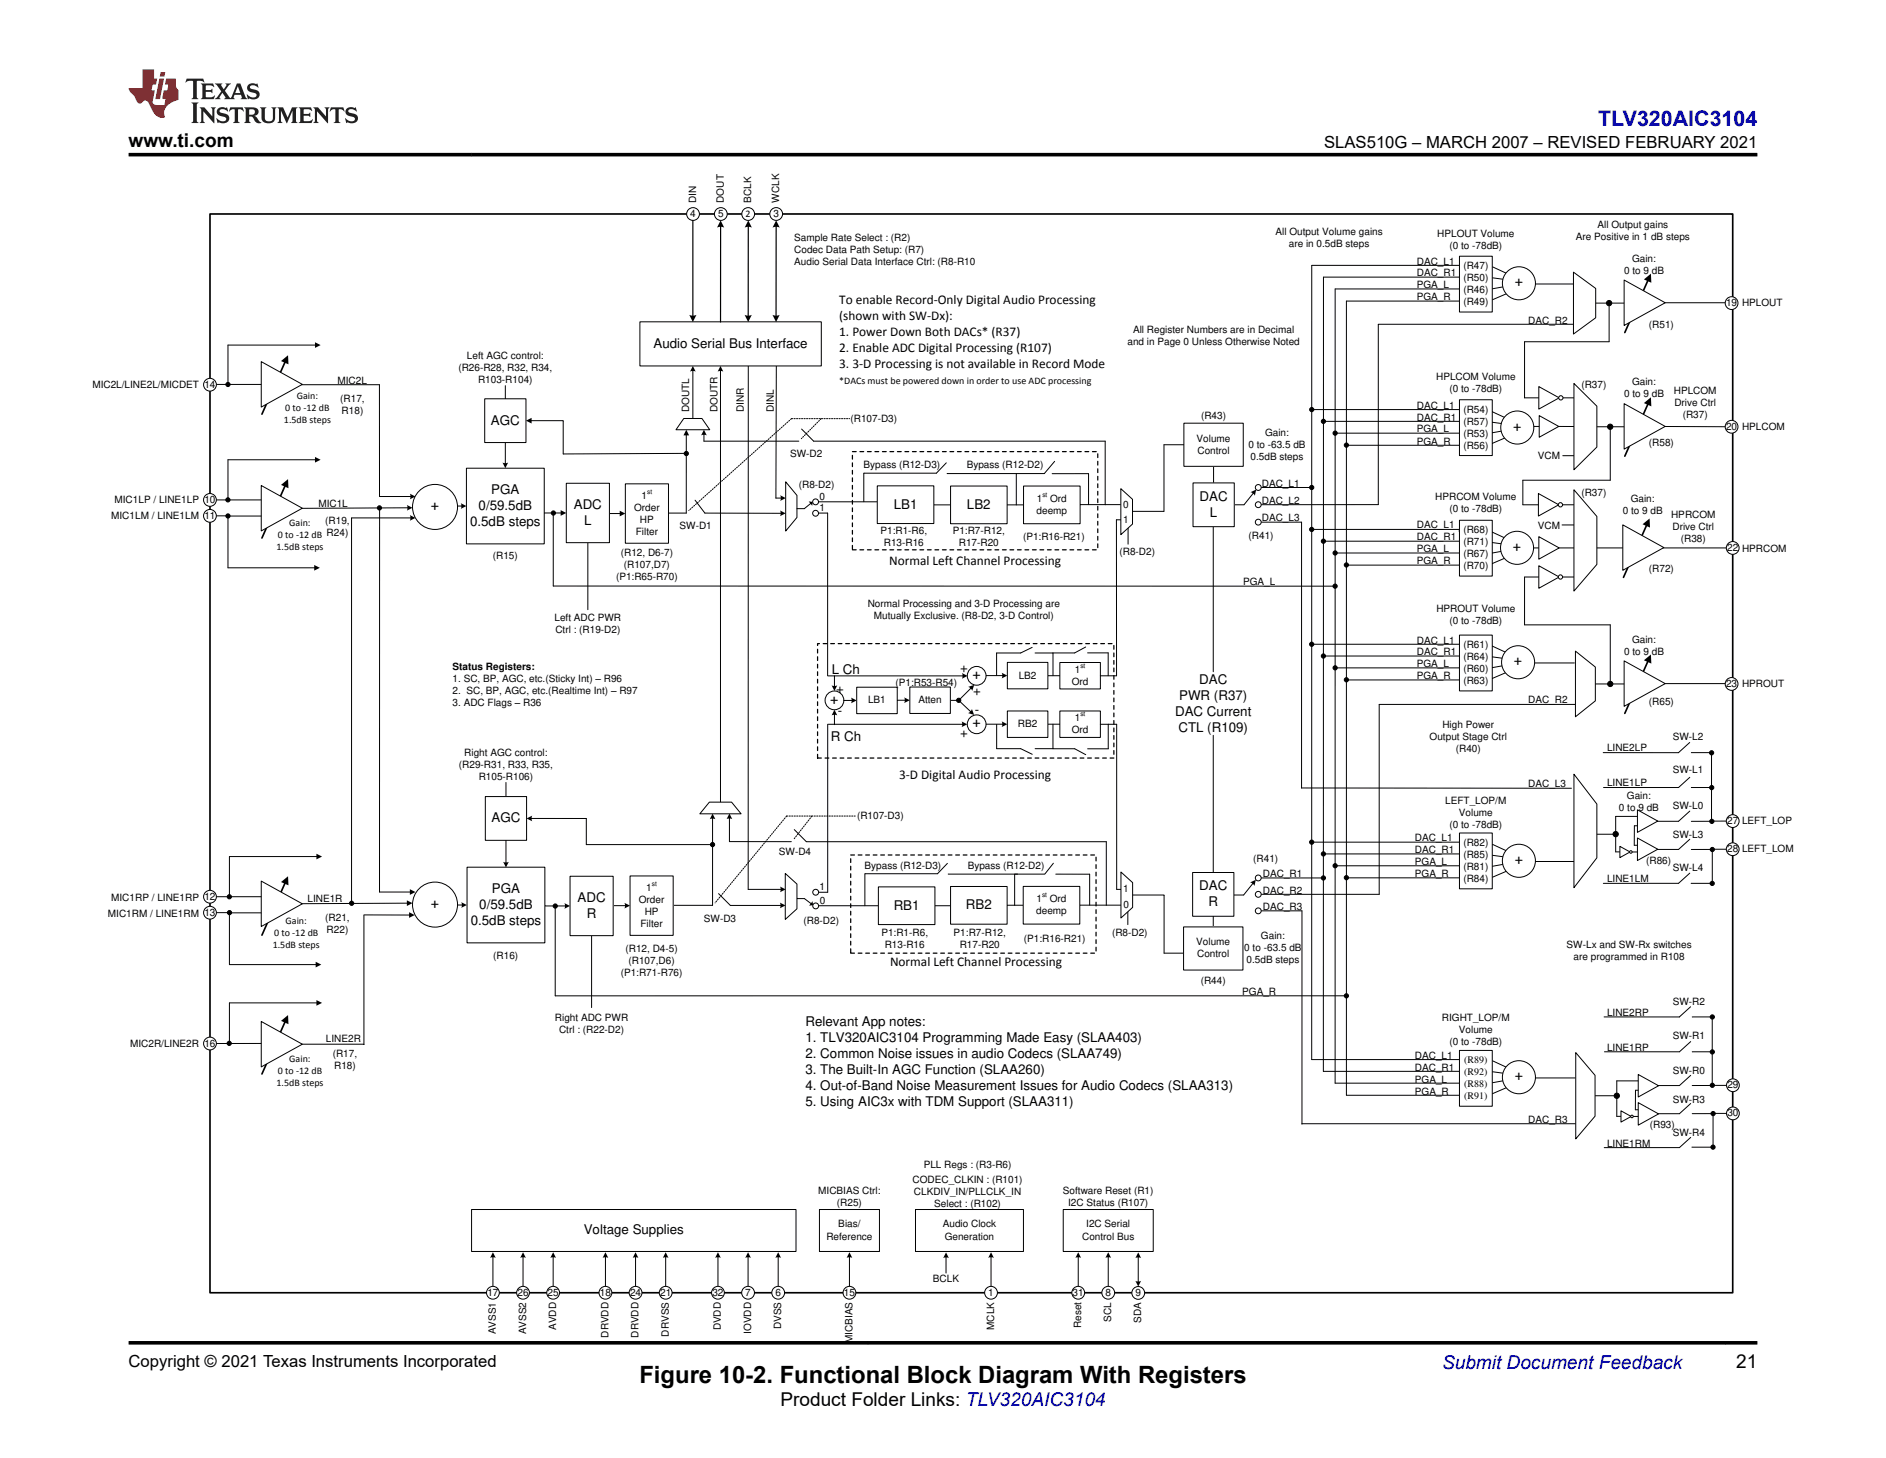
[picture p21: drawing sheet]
<svg xmlns="http://www.w3.org/2000/svg" width="279mm" height="216mm" viewBox="0 0 279 216" stroke-linecap="round" stroke-linejoin="round" font-family="sans-serif">
<defs><g id="words">
<text font-size="3.5" x="94.7" y="204.8">Figure 10-2. Functional Block Diagram With Registers</text>
<text font-size="3.2" fill="#00f" x="236.8" y="18.7">TLV320AIC3104</text>
<g font-size="2.8">
<text x="19" y="21.8">www.ti.com</text>
<text x="257.2" y="202.6">21</text>
<text x="115.6" y="208.2">Product Folder Links: TLV320AIC3104</text>
</g>
<text font-size="2.8" fill="#00f" x="213.6" y="202.7">Submit Document Feedback</text>
<g font-size="2.5">
<text x="196.2" y="21.9">SLAS510G – MARCH 2007 – REVISED FEBRUARY 2021</text>
<text x="224.4" y="42.6">+</text>
<text x="224.2" y="63.9">+</text>
<text x="63.8" y="75.7">+</text>
<text x="224.1" y="81.7">+</text>
<text x="144.1" y="100.7">+</text>
<text x="224.3" y="98.7">+</text>
<text x="123" y="104.3">+</text>
<text x="144.1" y="107.9">+</text>
<text x="224.4" y="128.1">+</text>
<text x="63.8" y="134.6">+</text>
<text x="224.4" y="160.1">+</text>
<text x="19" y="202.4">Copyright © 2021 Texas Instruments Incorporated</text>
</g>
<g font-size="2">
<text x="124.3" y="45">To enable Record-Only Digital Audio Processing</text>
<text x="124.3" y="47.4">(shown with SW-Dx):</text>
<text x="96.8" y="51.5">Audio Serial Bus Interface</text>
<text x="124.3" y="49.8">1. Power Down Both DACs* (R37)</text>
<text x="124.3" y="52.1">2. Enable ADC Digital Processing (R107)</text>
<text x="124.3" y="54.5">3. 3-D Processing is not available in Record Mode</text>
<text x="72.7" y="62.9">AGC</text>
<text x="69.6" y="77.9">0.5dB steps</text>
<text x="70.9" y="75.5">0/59.5dB</text>
<text x="72.8" y="73.2">PGA</text>
<text x="85" y="75.4">ADC</text>
<text x="86.5" y="77.7">L</text>
<text x="132.4" y="75.3">LB1</text>
<text x="143.3" y="75.4">LB2</text>
<text x="177.7" y="74.2">DAC</text>
<text x="179.2" y="76.5">L</text>
<text x="131.7" y="83.7">Normal Left Channel Processing</text>
<text x="123.2" y="99.8">L Ch</text>
<text x="142.2" y="99.6">+</text>
<text x="177.6" y="101.2">DAC</text>
<text x="123.9" y="102.6">+</text>
<text x="124.1" y="105.9">-</text>
<text x="144.2" y="102.8">+</text>
<text x="144.4" y="105.8">-</text>
<text x="174.1" y="106">DAC Current</text>
<text x="174.7" y="103.6">PWR (R37)</text>
<text x="123.1" y="109.7">R Ch</text>
<text x="142.2" y="109.1">+</text>
<text x="174.6" y="108.3">CTL (R109)</text>
<text x="133.2" y="115.3">3-D Digital Audio Processing</text>
<text x="72.8" y="121.8">AGC</text>
<text x="177.6" y="131.8">DAC</text>
<text x="69.7" y="137">0.5dB steps</text>
<text x="71" y="134.6">0/59.5dB</text>
<text x="72.9" y="132.2">PGA</text>
<text x="85.6" y="133.6">ADC</text>
<text x="86.9" y="135.9">R</text>
<text x="132.4" y="134.7">RB1</text>
<text x="143.1" y="134.7">RB2</text>
<text x="179" y="134.2">R</text>
<text x="131.8" y="143">Normal Left Channel Processing</text>
<text x="119.3" y="152">Relevant App notes:</text>
<text x="119.3" y="154.3">1. TLV320AIC3104 Programming Made Easy (SLAA403)</text>
<text x="119.3" y="156.7">2. Common Noise issues in audio Codecs (SLAA749)</text>
<text x="119.3" y="159.1">3. The Built-In AGC Function (SLAA260)</text>
<text x="119.3" y="161.5">4. Out-of-Band Noise Measurement Issues for Audio Codecs (SLAA313)</text>
<text x="119.3" y="163.8">5. Using AIC3x with TDM Support (SLAA311)</text>
<text x="86.5" y="182.8">Voltage Supplies</text>
</g>
<g font-size="1.5">
<text x="102.3" y="32.1">4</text>
<text x="103.1" y="30" transform="rotate(-90 103.1 30)">DIN</text>
<text x="106.4" y="32.1">5</text>
<text x="107.2" y="30" transform="rotate(-90 107.2 30)">DOUT</text>
<text x="110.5" y="32.1">2</text>
<text x="111.3" y="30" transform="rotate(-90 111.3 30)">BCLK</text>
<text x="114.6" y="32.1">3</text>
<text x="115.4" y="30" transform="rotate(-90 115.4 30)">WCLK</text>
<text x="117.7" y="35.6">Sample Rate Select : (R2)</text>
<text x="189" y="34.9">All Output Volume gains</text>
<text x="212.9" y="35.1">HPLOUT Volume</text>
<text x="233.5" y="35.5">Are Positive in 1 dB steps</text>
<text x="236.7" y="33.7">All Output gains</text>
<text x="117.7" y="37.4">Codec Data Path Setup: (R7)</text>
<text x="117.7" y="39.2">Audio Serial Data Interface Ctrl: (R8-R10</text>
<text x="190.9" y="36.6">are in 0.5dB steps</text>
<text x="209.9" y="40.9">DAC_R1</text>
<text x="209.9" y="39.2">DAC_L1</text>
<text x="214.7" y="36.9">(0 to -78dB)</text>
<text x="216.8" y="39.8">(R47)</text>
<text x="216.8" y="41.6">(R50)</text>
<text x="240.6" y="40.5">0 to 9 dB</text>
<text x="241.8" y="38.7">Gain:</text>
<text x="209.9" y="44.5">PGA_R</text>
<text x="209.9" y="42.7">PGA_L</text>
<text x="216.8" y="43.4">(R46)</text>
<text x="216.8" y="45.2">(R49)</text>
<text x="226.4" y="47.9">DAC_R2</text>
<text x="255.7" y="45.3">19 HPLOUT</text>
<text x="69.2" y="53.1">Left AGC control:</text>
<text x="167" y="51.1">and in Page 0 Unless Otherwise Noted</text>
<text x="167.9" y="49.3">All Register Numbers are in Decimal</text>
<text x="244.3" y="48.5">(R51)</text>
<text x="13.7" y="57.4">MIC2L/LINE2L/MICDET 14</text>
<text x="44" y="59.1">Gain:</text>
<text x="50" y="56.8">MIC2L</text>
<text x="50.4" y="59.5">(R17,</text>
<text x="67.9" y="54.9">(R26-R28, R32, R34,</text>
<text x="70.8" y="56.7">R103-R104)</text>
<text x="124.3" y="56.9">*DACs must be powered down in order to use ADC processing</text>
<text x="212.8" y="56.2">HPLCOM Volume</text>
<text x="214.7" y="58">(0 to -78dB)</text>
<text x="234.3" y="57.4">(R37)</text>
<text x="240.6" y="58.8">0 to 9 dB</text>
<text x="241.8" y="57.1">Gain:</text>
<text x="248" y="58.4">HPLCOM</text>
<text x="42.1" y="62.7">1.5dB steps</text>
<text x="42.3" y="60.9">0 to -12 dB</text>
<text x="50.6" y="61.3">R18)</text>
<text x="102.1" y="61.1" transform="rotate(-90 102.1 61.1)">DOUTL</text>
<text x="106.3" y="61.1" transform="rotate(-90 106.3 61.1)">DOUTR</text>
<text x="110.2" y="61.1" transform="rotate(-90 110.2 61.1)">DINR</text>
<text x="114.6" y="61.1" transform="rotate(-90 114.6 61.1)">DINL</text>
<text x="126" y="62.4">(R107-D3)</text>
<text x="177.3" y="65.4">Volume</text>
<text x="177.9" y="62.1">(R43)</text>
<text x="187.4" y="64.5">Gain:</text>
<text x="209.9" y="65.8">PGA_R</text>
<text x="209.9" y="64">PGA_L</text>
<text x="209.9" y="62.3">DAC_R1</text>
<text x="209.9" y="60.5">DAC_L1</text>
<text x="216.8" y="61.1">(R54)</text>
<text x="216.8" y="62.9">(R57)</text>
<text x="216.8" y="64.7">(R53)</text>
<text x="248" y="60.2">Drive Ctrl</text>
<text x="249.3" y="61.9">(R37)</text>
<text x="255.7" y="63.6">20 HPLCOM</text>
<text x="117.1" y="67.6">SW-D2</text>
<text x="127.9" y="69.4">Bypass (R12-D3)</text>
<text x="143.2" y="69.4">Bypass (R12-D2)</text>
<text x="177.4" y="67.2">Control</text>
<text x="184.9" y="66.3">0 to -63.5 dB</text>
<text x="185.3" y="68.1">0.5dB steps</text>
<text x="216.8" y="66.4">(R56)</text>
<text x="227.8" y="67.9">VCM</text>
<text x="244.3" y="66">(R58)</text>
<text x="16.5" y="76.8">MIC1LM / LINE1LM 11</text>
<text x="17" y="74.5">MIC1LP / LINE1LP 10</text>
<text x="42.9" y="77.9">Gain:</text>
<text x="47.2" y="75.1">MIC1L</text>
<text x="48.2" y="77.6">(R19,</text>
<text x="93.9" y="75.6">Order</text>
<text x="94.8" y="77.4">HP</text>
<text x="95.1" y="73.8">1</text>
<text x="118.3" y="72.2">(R8-D2)</text>
<text x="121.4" y="74">0</text>
<text x="121.4" y="75.6">1</text>
<text x="153.6" y="76.1">deemp</text>
<text x="153.6" y="74.3">1</text>
<text x="155.6" y="74.3">Ord</text>
<text x="166.4" y="75.2">0</text>
<text x="166.4" y="77.4">1</text>
<text x="186.9" y="72.1">DAC_L1</text>
<text x="186.9" y="74.6">DAC_L2</text>
<text x="186.9" y="77.2">DAC_L3</text>
<text x="212.6" y="74">HPRCOM Volume</text>
<text x="214.7" y="75.8">(0 to -78dB)</text>
<text x="234.3" y="73.5">(R37)</text>
<text x="240.4" y="76.1">0 to 9 dB</text>
<text x="241.6" y="74.3">Gain:</text>
<text x="247.6" y="76.7">HPRCOM</text>
<text x="41" y="81.4">1.5dB steps</text>
<text x="41.2" y="79.6">0 to -12 dB R24)</text>
<text x="73" y="82.8">(R15)</text>
<text x="92" y="82.3">(R12, D6-7)</text>
<text x="94.2" y="79.2">Filter</text>
<text x="100.7" y="78.3">SW-D1</text>
<text x="130.4" y="79">P1:R1-R6,</text>
<text x="130.9" y="80.8">R13-R16</text>
<text x="141.1" y="79">P1:R7-R12,</text>
<text x="142" y="80.8">R17-R20</text>
<text x="151.6" y="79.9">(P1:R16-R21)</text>
<text x="165.9" y="82.2">(R8-D2)</text>
<text x="185" y="79.8">(R41)</text>
<text x="209.9" y="83.5">PGA_R</text>
<text x="209.9" y="81.8">PGA_L</text>
<text x="209.9" y="80">DAC_R1</text>
<text x="209.9" y="78.3">DAC_L1</text>
<text x="216.8" y="79">(R68)</text>
<text x="216.8" y="80.7">(R71)</text>
<text x="216.8" y="82.5">(R67)</text>
<text x="227.8" y="78.3">VCM</text>
<text x="247.8" y="78.5">Drive Ctrl</text>
<text x="249" y="80.3">(R38)</text>
<text x="255.9" y="81.6">22 HPRCOM</text>
<text x="91.3" y="85.9">(P1:R65-R70)</text>
<text x="92.4" y="84.1">(R107,D7)</text>
<text x="128.5" y="89.9">Normal Processing and 3-D Processing are</text>
<text x="184.2" y="86.7">PGA_L</text>
<text x="216.8" y="84.3">(R70)</text>
<text x="244.3" y="84.6">(R72)</text>
<text x="82.1" y="91.9">Left ADC PWR</text>
<text x="82.3" y="93.7">Ctrl : (R19-D2)</text>
<text x="129.4" y="91.6">Mutually Exclusive. (R8-D2, 3-D Control)</text>
<text x="209.9" y="95.3">DAC_L1</text>
<text x="212.8" y="90.7">HPROUT Volume</text>
<text x="214.7" y="92.5">(0 to -78dB)</text>
<text x="216.8" y="96">(R61)</text>
<text x="241.8" y="95.1">Gain:</text>
<text x="67.1" y="99.2">Status Registers:</text>
<text x="67.1" y="101">1. SC, BP, AGC, etc.(Sticky Int) ± R96</text>
<text x="132.7" y="101.5">(P1:R53-R54)</text>
<text x="150.9" y="100.5">LB2</text>
<text x="158.8" y="101.4">Ord</text>
<text x="159.2" y="99.6">1</text>
<text x="209.9" y="100.6">PGA_R</text>
<text x="209.9" y="98.8">PGA_L</text>
<text x="209.9" y="97">DAC_R1</text>
<text x="216.8" y="97.7">(R64)</text>
<text x="216.8" y="99.5">(R60)</text>
<text x="216.8" y="101.3">(R63)</text>
<text x="240.6" y="96.9">0 to 9 dB</text>
<text x="255.7" y="101.7">23 HPROUT</text>
<text x="67.1" y="104.5">3. ADC Flags ± R36</text>
<text x="67.1" y="102.8">2. SC, BP, AGC, etc.(Realtime Int) ± R97</text>
<text x="128.6" y="104.2">LB1</text>
<text x="136.1" y="104.1">Atten</text>
<text x="150.8" y="107.7">RB2</text>
<text x="159.2" y="106.8">1</text>
<text x="213.7" y="107.9">High Power</text>
<text x="226.4" y="104.1">DAC_R2</text>
<text x="244.3" y="104.4">(R65)</text>
<text x="68" y="113.7">(R29-R31, R33, R35,</text>
<text x="68.8" y="111.9">Right AGC control:</text>
<text x="158.8" y="108.6">Ord</text>
<text x="211.8" y="109.6">Output Stage Ctrl</text>
<text x="215.7" y="111.4">(R40)</text>
<text x="238.1" y="111.2">LINE2LP</text>
<text x="247.8" y="109.5">SW-L2</text>
<text x="70.9" y="115.4">R105-R106)</text>
<text x="214.1" y="119">LEFT_LOP/M</text>
<text x="226.4" y="116.6">DAC_L3</text>
<text x="238.1" y="116.3">LINE1LP</text>
<text x="241" y="118.3">Gain:</text>
<text x="247.8" y="114.5">SW-L1</text>
<text x="247.8" y="119.7">SW-L0</text>
<text x="127" y="121.3">(R107-D3)</text>
<text x="209.6" y="124.6">DAC_L1</text>
<text x="214.7" y="122.6">(0 to -78dB)</text>
<text x="216.1" y="120.8">Volume</text>
<text x="216.8" y="125.3">(R82)</text>
<text x="239.8" y="120.1">0 to 9 dB</text>
<text x="247.8" y="124.1">SW-L3</text>
<text x="255.9" y="122">27 LEFT_LOP</text>
<text x="95.7" y="131.9">1</text>
<text x="115.4" y="126.7">SW-D4</text>
<text x="121.4" y="131.8">1</text>
<text x="128.1" y="128.7">Bypass (R12-D3)</text>
<text x="143.4" y="128.7">Bypass (R12-D2)</text>
<text x="185.7" y="127.7">(R41)</text>
<text x="187.1" y="129.9">DAC_R1</text>
<text x="209.6" y="129.9">PGA_R</text>
<text x="209.6" y="128.1">PGA_L</text>
<text x="209.6" y="126.3">DAC_R1</text>
<text x="216.8" y="127">(R85)</text>
<text x="216.8" y="128.8">(R81)</text>
<text x="216.8" y="130.6">(R84)</text>
<text x="238.1" y="130.6">LINE1LM</text>
<text x="243.9" y="127.9">(R86)</text>
<text x="247.8" y="129">SW-L4</text>
<text x="255.9" y="126.2">28 LEFT_LOM</text>
<text x="16" y="135.8">MIC1RM / LINE1RM 13</text>
<text x="16.5" y="133.4">MIC1RP / LINE1RP 12</text>
<text x="42.3" y="136.8">Gain:</text>
<text x="45.6" y="133.6">LINE1R</text>
<text x="48.2" y="136.3">(R21,</text>
<text x="94.6" y="133.7">Order</text>
<text x="94.9" y="137.2">Filter</text>
<text x="95.5" y="135.4">HP</text>
<text x="104.3" y="136.5">SW-D3</text>
<text x="119" y="136.8">(R8-D2)</text>
<text x="121.4" y="133.8">0</text>
<text x="153.5" y="135.4">deemp</text>
<text x="153.5" y="133.6">1</text>
<text x="155.5" y="133.6">Ord</text>
<text x="166.4" y="132.1">1</text>
<text x="166.5" y="134.4">0</text>
<text x="187.1" y="132.3">DAC_R2</text>
<text x="187.1" y="134.8">DAC_R3</text>
<text x="40.4" y="140.3">1.5dB steps</text>
<text x="40.6" y="138.5">0 to -12 dB</text>
<text x="48.4" y="138.1">R22)</text>
<text x="73.1" y="142.1">(R16)</text>
<text x="92.7" y="140.9">(R12, D4-5)</text>
<text x="93.1" y="142.7">(R107,D6)</text>
<text x="130.6" y="138.6">P1:R1-R6,</text>
<text x="131.1" y="140.4">R13-R16</text>
<text x="141.3" y="138.6">P1:R7-R12,</text>
<text x="142.2" y="140.4">R17-R20</text>
<text x="151.7" y="139.5">(P1:R16-R21)</text>
<text x="164.7" y="138.5">(R8-D2)</text>
<text x="177.2" y="140">Volume</text>
<text x="177.3" y="141.8">Control</text>
<text x="184.3" y="140.9">0 to -63.5 dB</text>
<text x="184.7" y="142.7">0.5dB steps</text>
<text x="186.8" y="139.1">Gain:</text>
<text x="232.1" y="140.4">SW-Lx and SW-Rx switches</text>
<text x="233.1" y="142.2">are programmed in R108</text>
<text x="92" y="144.5">(P1:R71-R76)</text>
<text x="177.9" y="145.7">(R44)</text>
<text x="184" y="147.3">PGA_R</text>
<text x="247.8" y="148.8">SW-R2</text>
<text x="19.3" y="155">MIC2R/LINE2R 16</text>
<text x="48.3" y="154.4">LINE2R</text>
<text x="82.2" y="151.3">Right ADC PWR</text>
<text x="82.8" y="153">Ctrl : (R22-D2)</text>
<text x="213.6" y="151.2">RIGHT_LOP/M</text>
<text x="214.7" y="154.8">(0 to -78dB)</text>
<text x="216.1" y="153">Volume</text>
<text x="238.1" y="150.5">LINE2RP</text>
<text x="238.1" y="155.6">LINE1RP</text>
<text x="247.8" y="153.8">SW-R1</text>
<text x="41" y="160.9">1.5dB steps</text>
<text x="41.2" y="159.1">0 to -12 dB</text>
<text x="42.9" y="157.3">Gain:</text>
<text x="49.3" y="156.5">(R17,</text>
<text x="49.5" y="158.3">R18)</text>
<text x="209.6" y="160.3">PGA_L</text>
<text x="209.6" y="158.6">DAC_R1</text>
<text x="209.6" y="156.8">DAC_L1</text>
<text x="216.9" y="157.5">(R89)</text>
<text x="216.9" y="159.2">(R92)</text>
<text x="216.9" y="161">(R88)</text>
<text x="247.8" y="159">SW-R0</text>
<text x="255.9" y="161.1">29</text>
<text x="209.6" y="162.1">PGA_R</text>
<text x="216.9" y="162.8">(R91)</text>
<text x="226.4" y="166.3">DAC_R3</text>
<text x="244.4" y="167">(R93)</text>
<text x="247.8" y="163.4">SW-R3</text>
<text x="255.9" y="165.3">30</text>
<text x="136.8" y="173">PLL Regs : (R3-R6)</text>
<text x="238.1" y="169.8">LINE1RM</text>
<text x="247.8" y="168.3">SW-R4</text>
<text x="121.2" y="176.8">MICBIAS Ctrl:</text>
<text x="124" y="178.6">(R25)</text>
<text x="135.2" y="175.2">CODEC_CLKIN : (R101)</text>
<text x="135.4" y="177">CLKDIV_IN/PLLCLK_IN</text>
<text x="138.4" y="178.8">Select : (R102)</text>
<text x="157.5" y="176.7">Software Reset (R1)</text>
<text x="158.3" y="178.5">I2C Status (R107)</text>
<text x="122.4" y="183.5">Reference</text>
<text x="124.2" y="181.8">Bias/</text>
<text x="139.7" y="181.8">Audio Clock</text>
<text x="140" y="183.5">Generation</text>
<text x="160.3" y="183.5">Control Bus</text>
<text x="160.9" y="181.8">I2C Serial</text>
<text x="72.2" y="191.9">17</text>
<text x="76.7" y="191.9">26</text>
<text x="81.1" y="191.9">25</text>
<text x="88.9" y="191.9">18</text>
<text x="93.3" y="191.9">24</text>
<text x="97.8" y="191.9">21</text>
<text x="105.5" y="191.9">32</text>
<text x="110.4" y="191.9">7</text>
<text x="114.9" y="191.9">6</text>
<text x="125" y="191.9">15</text>
<text x="138.2" y="189.9">BCLK</text>
<text x="146.4" y="191.9">1</text>
<text x="158.9" y="191.9">31</text>
<text x="163.8" y="191.9">8</text>
<text x="168.2" y="191.9">9</text>
<text x="73.5" y="197.6" transform="rotate(-90 73.5 197.6)">AVSS1</text>
<text x="77.9" y="197.6" transform="rotate(-90 77.9 197.6)">AVSS2</text>
<text x="82.4" y="196.9" transform="rotate(-90 82.4 196.9)">AVDD</text>
<text x="99.1" y="197.9" transform="rotate(-90 99.1 197.9)">DRVSS</text>
<text x="106.8" y="197" transform="rotate(-90 106.8 197)">DVDD</text>
<text x="111.3" y="197.5" transform="rotate(-90 111.3 197.5)">IOVDD</text>
<text x="115.7" y="196.9" transform="rotate(-90 115.7 196.9)">DVSS</text>
<text x="147.3" y="196.9" transform="rotate(-90 147.3 196.9)">MCLK</text>
<text x="160.2" y="196.7" transform="rotate(-90 160.2 196.7)">Reset</text>
<text x="164.6" y="195.7" transform="rotate(-90 164.6 195.7)">SCL</text>
<text x="169.1" y="195.9" transform="rotate(-90 169.1 195.9)">SDA</text>
<text x="90.1" y="198.1" transform="rotate(-90 90.1 198.1)">DRVDD</text>
<text x="94.6" y="198.1" transform="rotate(-90 94.6 198.1)">DRVDD</text>
<text x="126.3" y="198.9" transform="rotate(-90 126.3 198.9)">MICBIAS</text>
</g>
<g font-size="1">
<text x="95.9" y="73.1">st</text>
<text x="154.4" y="73.6">st</text>
<text x="160.1" y="98.9">st</text>
<text x="160.1" y="106.1">st</text>
<text x="96.6" y="131.2">st</text>
<text x="154.4" y="132.9">st</text>
</g>
</g></defs>
<path d="M140.8 134.1h-2.3M40.7 154.5h-9.6" fill="none" stroke="#000" stroke-width=".15"/>
<path d="M31.1 31.7h225.6v159.7h-225.6z" fill="none" stroke="#000" stroke-width=".25"/>
<circle cx="31.1" cy="154.5" r=".95" fill="#fff"/>
<g fill="none" stroke="#000" stroke-width=".15">
<path d="M41.6 56.9a.78 .78 0 0 0-.8-.7 .78 .78 0 0 0-.8 .7h-8.9v.1"/>
<circle cx="31.1" cy="154.5" r=".95"/>
</g>
<circle cx="31.1" cy="57" r=".95" fill="#fff"/>
<circle cx="31.1" cy="57" r=".95" fill="none" stroke="#000" stroke-width=".15"/>
<circle cx="146.8" cy="191.4" r=".95" fill="#fff"/>
<circle cx="146.8" cy="191.4" r=".95" fill="none" stroke="#000" stroke-width=".15"/>
<circle cx="102.7" cy="31.7" r=".95" fill="#fff"/>
<circle cx="102.7" cy="31.7" r=".95" fill="none" stroke="#000" stroke-width=".15"/>
<circle cx="106.8" cy="31.7" r=".95" fill="#fff"/>
<circle cx="106.8" cy="31.7" r=".95" fill="none" stroke="#000" stroke-width=".15"/>
<circle cx="115" cy="31.7" r=".95" fill="#fff"/>
<circle cx="115" cy="31.7" r=".95" fill="none" stroke="#000" stroke-width=".15"/>
<circle cx="110.8" cy="31.7" r=".95" fill="#fff"/>
<circle cx="110.8" cy="31.7" r=".95" fill="none" stroke="#000" stroke-width=".15"/>
<path d="M116.4 71.3l1.7 2.1v3.2l-1.7 2z" fill-rule="evenodd" fill="#fff"/>
<path d="M33.8 74h5.3M33.8 76.4h5.4M116.4 71.3l1.7 2.1v3.2l-1.7 2z" fill="none" stroke="#000" stroke-width=".15"/>
<path d="M126.3 66.9h36.3v14.5h-36.3zM121.1 95.3h43.9v17h-43.9zM126 126.6h36.4v14.5h-36.4z" fill="none" stroke="#000" stroke-width=".19" stroke-dasharray=".6 .6"/>
<circle cx="64.4" cy="75.1" r="3.3" fill="#fff"/>
<circle cx="64.4" cy="75.1" r="3.3" fill="none" stroke="#000" stroke-width=".15"/>
<circle cx="64.4" cy="134" r="3.3" fill="#fff"/>
<circle cx="64.4" cy="134" r="3.3" fill="none" stroke="#000" stroke-width=".15"/>
<path d="M69.9 179.1h48v6.2h-48z" fill-rule="evenodd" fill="#fff"/>
<path d="M69.9 179.1h48v6.2h-48z" fill="none" stroke="#000" stroke-width=".15"/>
<path d="M121.4 179.1h8.9v6.2h-8.9z" fill-rule="evenodd" fill="#fff"/>
<path d="M121.4 179.1h8.9v6.2h-8.9z" fill="none" stroke="#000" stroke-width=".15"/>
<path d="M135.6 179.1h16v6.2h-16z" fill-rule="evenodd" fill="#fff"/>
<path d="M135.6 179.1h16v6.2h-16z" fill="none" stroke="#000" stroke-width=".15"/>
<path d="M157.5 179.1h13.3v6.2h-13.3z" fill-rule="evenodd" fill="#fff"/>
<g fill="none" stroke="#000" stroke-width=".15">
<path d="M44.7 57h11.5v16.5h4.7M115 54.2l-.1 19.6M31.1 76.4h2.7v7.7h12.9M31.2 74h2.6M56.2 75.2v56.9h4.6M60.5 75.2l-15.8 .1M68.5 74.9h-.7v.2M74.9 65.5v3.2M78.6 62.3h4.8v4.9l18.2-.1M82 76.1v10.7h115.8M83.2 76h-2.6M90.3 76h1.6"/>
<path d="M101.7 64.4v11.6h-5.9M103 74.1l1.4 1.9h11.4M104.3 64.3v1h14M114.9 73.8h.9M118.8 63.5l1.7 1.8h43.2v9.4M120.1 74.5l-.9 .8h-1.1M129.9 74.3h-8.6M138.3 74.7l2.5 .1M140.2 68.5l-1.5 1.6h-10.7v4.2M140.3 70.1h10.3M149.2 74.8h2.4M150.6 70.1v4.7"/>
<path d="M155.9 70.1h5.4v4.6M156.2 68.3l-1.5 1.8h-4.1M166 74.7l-6 .1M31.3 135.1l2.7 .1M31.4 132.8h7.9M34 135.2h5.4M34 135.2v7.6h12.9M130.1 134.1h-9.3M157.5 179.1h13.3v6.2h-13.3z"/>
</g>
<g fill="#000">
<path d="M77.9 62.3l.9-.4v.8zM83.1 75.5l.8 .5-.8 .4zM91.8 75.6l.8 .4-.8 .5zM101.7 63.6l.4 .9h-.8zM119.8 74.3h.6l-.1 .6zM46.5 83.7l.9 .4-.9 .4zM60.7 131.7l.9 .4-.9 .4zM46.8 142.4l.8 .4-.8 .5z"/>
<path d="M60.3 74.8l.8 .4-.8 .4 .1-.3z" fill-rule="evenodd"/>
<path d="M60.7 73.1l.9 .4-.9 .4 .1-.2z" fill-rule="evenodd"/>
<path d="M68.3 74.5l.8 .4-.8 .5 .1-.3z" fill-rule="evenodd"/>
<path d="M74.4 68.5l.3 .1 .6-.1-.4 .8z" fill-rule="evenodd"/>
<path d="M104.3 63.6l.4 .9-.6-.1-.2 .1z" fill-rule="evenodd"/>
<path d="M115.6 75.6l.8 .4-.8 .4v-.2z" fill-rule="evenodd"/>
<path d="M115.6 73.3l.8 .5-.8 .4 .1-.3z" fill-rule="evenodd"/>
</g>
<path d="M130.1 131.3h8.4v5.6h-8.4z" fill-rule="evenodd" fill="#fff"/>
<path d="M108.1 124.6h9.1M117.7 122.8l1.8 1.8h44.4v9.5M118.1 133l1.1 .1 1 .7M130.1 131.3h8.4v5.6h-8.4zM140.4 127.8l-1.5 1.6h-10.8v4.7M140.5 129.4h10.2M150.3 129.4h4.5M150.3 129.5v4.6M151.6 134l-2.4 .1M156.1 127.8l-1.3 1.6M156.4 129.4l5 .1v4.5M166.1 134h-6.1" fill="none" stroke="#000" stroke-width=".15"/>
<path d="M120.4 133.5l.1 .5-.6 .1z" fill="#000"/>
<circle cx="120.8" cy="134.1" r=".43" fill="#fff"/>
<circle cx="120.8" cy="134.1" r=".43" fill="none" stroke="#000" stroke-width=".15"/>
<path d="M116.3 129.3l1.8 1.6v3.7l-1.8 1.5z" fill-rule="evenodd" fill="#fff"/>
<path d="M116.3 129.3l1.8 1.6v3.7l-1.8 1.5z" fill="none" stroke="#000" stroke-width=".15"/>
<path d="M151.6 72h8.4v5.6h-8.4z" fill-rule="evenodd" fill="#fff"/>
<path d="M151.6 72h8.4v5.6h-8.4z" fill="none" stroke="#000" stroke-width=".15"/>
<path d="M140.8 72h8.4v5.6h-8.4z" fill-rule="evenodd" fill="#fff"/>
<path d="M140.8 72h8.4v5.6h-8.4z" fill="none" stroke="#000" stroke-width=".15"/>
<path d="M130 71.9h8.3v5.6h-8.3z" fill-rule="evenodd" fill="#fff"/>
<path d="M60.9 76.7h-8.8v57.1M130 71.9h8.3v5.6h-8.3zM53.9 135.5v19.2l-12.2-.1M53.9 135.5h6.8M60.4 133.7l-18.7 .1M67.8 134h.7M78.6 121.2h8.3v3.9h18.7M80.7 134v.2h3.1M92.7 134.1l-1.9 .1M105.6 121.1v13h-5.9M108.1 121.1v3.5" fill="none" stroke="#000" stroke-width=".15"/>
<g fill="#000">
<path d="M60.3 133.3l.8 .4-.8 .5zM60.6 135.1l.8 .4-.8 .4z"/>
<path d="M60.7 76.3l.8 .4-.8 .4 .1-.3z" fill-rule="evenodd"/>
<path d="M68.3 133.6l.9 .4-.9 .4 .1-.2z" fill-rule="evenodd"/>
<path d="M78 121.2l.8-.4v.3v.5z" fill-rule="evenodd"/>
<path d="M83.6 133.7l.8 .5-.8 .4 .1-.3z" fill-rule="evenodd"/>
<path d="M92.5 133.7l.8 .4-.8 .4 .1-.2z" fill-rule="evenodd"/>
<path d="M105.6 120.5l.4 .8-.6-.1-.3 .1z" fill-rule="evenodd"/>
<path d="M108.1 120.5l.4 .8-.6-.1-.3 .1z" fill-rule="evenodd"/>
</g>
<path d="M93.3 129.7h6.4v8.8h-6.4z" fill-rule="evenodd" fill="#fff"/>
<path d="M82.3 134.1v13.4h117.2M93.3 129.7h6.4v8.8h-6.4zM166.9 132.5h5.6v8.6h3.6M167.1 134.8v2.1M179.7 135.7v1.6" fill="none" stroke="#000" stroke-width=".15"/>
<path d="M175.3 137.3h8.8v6.3h-8.8z" fill-rule="evenodd" fill="#fff"/>
<path d="M102.6 54.8v7.2M179.7 77.9v21.6M179.7 108.9v20.5M108.2 134.1h7.5M175.3 137.3h8.8v6.3h-8.8z" fill="none" stroke="#000" stroke-width=".15"/>
<g fill="#000">
<path d="M102.6 54.2l.5 .8-.6-.1-.3 .1z" fill-rule="evenodd"/>
<path d="M115.5 133.7l.9 .4-.9 .4 .1-.3z" fill-rule="evenodd"/>
</g>
<path d="M101.3 62h2.7l1.1 1.6h-5z" fill-rule="evenodd" fill="#fff"/>
<path d="M106.7 54.8l.1 64M110.9 54.2l-.1 77.5h5M101.3 62h2.7l1.1 1.6h-5z" fill="none" stroke="#000" stroke-width=".15"/>
<g fill="#000">
<path d="M106.7 54.2l.5 .8-.6-.1-.3 .1z" fill-rule="evenodd"/>
<path d="M115.6 131.3l.8 .4-.8 .4v-.3z" fill-rule="evenodd"/>
</g>
<path d="M105.1 118.8h3.3l1.4 1.7h-6.1z" fill-rule="evenodd" fill="#fff"/>
<path d="M105.1 118.8h3.3l1.4 1.7h-6.1z" fill="none" stroke="#000" stroke-width=".15"/>
<path d="M94.8 47.7h26.9v6.5h-26.9z" fill-rule="evenodd" fill="#fff"/>
<path d="M94.8 47.7h26.9v6.5h-26.9zM134.2 103.7h-1.3M140.8 103.7h1.2M142 103.7l1.8 1.7M143.9 101.9l-1.9 1.8M148.6 100l-2.5 .1M148.6 107.2l-2.5 .1M155.2 100l1.8 .1M155.2 107.2h1.8" fill="none" stroke="#000" stroke-width=".15"/>
<g fill="#000">
<path d="M134 103.3l.8 .4-.8 .4v-.3z" fill-rule="evenodd"/>
<path d="M144 105l.3 .9-.9-.3 .5-.4z" fill-rule="evenodd"/>
<path d="M143.4 101.7l.9-.3-.3 .9-.3-.5z" fill-rule="evenodd"/>
<path d="M148.4 99.6l.8 .4-.8 .5 .1-.3z" fill-rule="evenodd"/>
<path d="M148.4 106.8l.8 .4-.8 .5 .1-.3z" fill-rule="evenodd"/>
</g>
<path d="M157 98.1h6v3.9h-6z" fill-rule="evenodd" fill="#fff"/>
<path d="M157 98.1h6v3.9h-6z" fill="none" stroke="#000" stroke-width=".15"/>
<path d="M157 105.3h6v3.9h-6z" fill-rule="evenodd" fill="#fff"/>
<path d="M157 105.3h6v3.9h-6z" fill="none" stroke="#000" stroke-width=".15"/>
<path d="M149.2 98.1h6v3.9h-6z" fill-rule="evenodd" fill="#fff"/>
<path d="M149.2 98.1h6v3.9h-6z" fill="none" stroke="#000" stroke-width=".15"/>
<path d="M149.2 105.3h6v3.9h-6z" fill-rule="evenodd" fill="#fff"/>
<path d="M149.2 105.3h6v3.9h-6z" fill="none" stroke="#000" stroke-width=".15"/>
<circle cx="144.7" cy="107.3" r="1.39" fill="#fff"/>
<circle cx="144.7" cy="107.3" r="1.39" fill="none" stroke="#000" stroke-width=".15"/>
<path d="M134.8 101.7h6v3.9h-6z" fill-rule="evenodd" fill="#fff"/>
<path d="M122.6 107.3h20.1M122.6 107.3v24.8M122.7 100.1h20M123.6 105.7v1.6M123.6 100.1v1.6M134.8 101.7h6v3.9h-6z" fill="none" stroke="#000" stroke-width=".15"/>
<g fill="#000">
<path d="M123.6 105.1l.4 .8-.5-.1-.3 .1z" fill-rule="evenodd"/>
<path d="M123.2 101.5l.3 .1 .5-.1-.4 .8z" fill-rule="evenodd"/>
<path d="M142.5 106.8l.8 .5-.8 .4 .1-.3z" fill-rule="evenodd"/>
<path d="M142.5 99.7l.8 .4-.8 .4 .1-.3z" fill-rule="evenodd"/>
</g>
<circle cx="123.6" cy="103.7" r="1.39" fill="#fff"/>
<circle cx="123.6" cy="103.7" r="1.39" fill="none" stroke="#000" stroke-width=".15"/>
<circle cx="144.7" cy="100.1" r="1.39" fill="#fff"/>
<g fill="none" stroke="#000" stroke-width=".15">
<path d="M121.3 76h1.3v24.1M121.3 132.1h1.3"/>
<circle cx="144.7" cy="100.1" r="1.39"/>
</g>
<circle cx="120.8" cy="132.1" r=".43" fill="#fff"/>
<g fill="none" stroke="#000" stroke-width=".15">
<path d="M166.1 77h-.7v23.1h-2.4M152.9 95.9l-1.7 .8h-3.6v3.3M153.3 96.7h2.7M156 96.7v3.4M160.8 95.8l-1.6 .9h-3.2M161.1 96.7h3.1v3.4M147.6 107.3v3.6h3.6l1.7 .8M153.3 110.9h2.7M156 110.9h3.2l1.6 .9M156 107.2v3.7M163 107.2l1.2 .1M164.2 107.3h1.2v24.4h.7"/>
<path d="M164.2 107.3v3.6h-3.1"/>
<circle cx="120.8" cy="132.1" r=".43"/>
</g>
<path d="M166.1 129.1l1.7 1.6v3.7l-1.7 1.5z" fill-rule="evenodd" fill="#fff"/>
<g fill="none" stroke="#000" stroke-width=".15">
<path d="M167.1 78.1v2.5M175.4 65.9h-3v9.8h-4.6M166.1 129.1l1.7 1.6v3.7l-1.7 1.5z"/>
<circle cx="181.5" cy="74.9" r=".56"/>
</g>
<circle cx="181.5" cy="74.9" r=".56" fill="#000"/>
<path d="M166 72.4l1.8 1.5v3.7l-1.8 1.6z" fill-rule="evenodd" fill="#fff"/>
<path d="M166 72.4l1.8 1.5v3.7l-1.8 1.6zM179.8 69.1v2.3" fill="none" stroke="#000" stroke-width=".15"/>
<path d="M175.4 62.7h8.8v6.4h-8.8z" fill-rule="evenodd" fill="#fff"/>
<g fill="none" stroke="#000" stroke-width=".15">
<path d="M194.3 39.3v32.9M175.4 62.7h8.8v6.4h-8.8zM185.7 73l-1.4 1.7h-1.4M186.8 72.2h7.5M194.3 72.2v84.7M250.3 109.9l-1.6 1.6-11.2-.1M250.3 115.1l-1.6 1.5h-11.1M253.5 111.4l-2.9 .1M253.5 111.4l.1 10.2h2.1M253.6 116.6h-3M182.8 132.5h1.4M185.6 130.8l-1.4 1.7"/>
<path d="M236.1 123.5h3.3M241.8 126.2h1.3M242.9 120.9h-3.5v5.2h1.1M243.5 122.3h-1.4v2.9h.9M250.3 124.3l-1.6 1.5h-3.1M250.3 120.1l-1.6 1.5h-3.3M250.3 129.3l-1.6 1.5h-11.2M250.5 130.8h3.2M253.6 121.6h-3M253.7 125.8l-.1 4.9M253.7 125.8h-3.1M255.7 125.8h-2"/>
<path d="M237.6 150.6h11.2M250.5 149.1l-1.7 1.5M250.5 159.2l-1.7 1.5h-3.3M250.5 154.2l-1.7 1.5h-11.1M250.7 150.6h3v10.1h-3M253.7 155.7l-3 .1M234.7 162.3h4.8M242 165.3h1.2M243 160l-3.5 .1v5.2h1.1M243.7 161.4h-1.4v2.9h.9M250.5 163.4l-1.7 1.5h-3.1M250.5 168.4l-1.7 1.5h-11.1"/>
<path d="M250.7 164.9h3.1v5h-3.2M125.8 186.1v4.4M146.8 186.1v4.4"/>
</g>
<path d="M102.6 32.6v14.3M106.8 33.4l-.1 14.3M110.9 33.4l-.1 13.5M115 33.4v13.5" fill="none" stroke="#000" stroke-width=".18"/>
<g fill="#000">
<path d="M106.8 32.6l.5 1.1a1.18 1.18 0 0 0-1.1 0z" fill-rule="evenodd"/>
<path d="M110.9 32.6l.5 1.1a1.18 1.18 0 0 0-1.1 0z" fill-rule="evenodd"/>
<path d="M115 32.6l.5 1.1a1.18 1.18 0 0 0-1.1 0z" fill-rule="evenodd"/>
<path d="M102.1 46.6a1.19 1.19 0 0 0 1.1 0l-.6 1.1z" fill-rule="evenodd"/>
<path d="M110.3 46.6a1.18 1.18 0 0 0 1.1 0l-.6 1.1z" fill-rule="evenodd"/>
<path d="M114.4 46.6a1.18 1.18 0 0 0 1.1 0l-.5 1.1z" fill-rule="evenodd"/>
<path d="M185.3 72.9l.8-.4-.2 .9-.2-.2z" fill-rule="evenodd"/>
<path d="M185.2 130.7l.8-.4-.2 .9-.1-.2z" fill-rule="evenodd"/>
<path d="M125.8 185.4l.5 .9-.6-.1-.3 .1z" fill-rule="evenodd"/>
<path d="M146.8 185.4l.4 .9-.5-.1-.3 .1z" fill-rule="evenodd"/>
</g>
<path d="M176.7 129.2h6.1v6.5h-6.1z" fill-rule="evenodd" fill="#fff"/>
<path d="M196.1 41l-.1 117.6M233.7 48h-29.5v26.7h-17.4M186.8 77.3h6v39.4h40M176.7 129.2h6.1v6.5h-6.1z" fill="none" stroke="#000" stroke-width=".15"/>
<path d="M242.6 119.9l3 1.7-3 1.7z" fill="#fff"/>
<path d="M242.6 119.9l3 1.7-3 1.7z" fill="none" stroke="#000" stroke-width=".15"/>
<path d="M242.6 124.1l3 1.7-3 1.6z" fill="#fff"/>
<path d="M242.6 124.1l3 1.7-3 1.6z" fill="none" stroke="#000" stroke-width=".15"/>
<path d="M242.7 163.3l3 1.6-3 1.7z" fill="#fff"/>
<path d="M242.7 163.3l3 1.6-3 1.7z" fill="none" stroke="#000" stroke-width=".15"/>
<path d="M242.7 159.1l3 1.7-3 1.6z" fill="#fff"/>
<path d="M125 103.7h1.3M233.4 104.3h-29.1v28.1h-17.5M186.8 134.9h6.1v31.5h40.5M186.8 130h9.3M242.7 159.1l3 1.7-3 1.6z" fill="none" stroke="#000" stroke-width=".15"/>
<path d="M126.1 103.3l.8 .4-.8 .4 .1-.2z" fill-rule="evenodd" fill="#000"/>
<path d="M126.9 101.8h6v3.9h-6z" fill-rule="evenodd" fill="#fff"/>
<g fill="none" stroke="#000" stroke-width=".15">
<path d="M197.8 42.8v117.6M199.5 44.6v117.6M126.9 101.8h6v3.9h-6zM194.4 124.7h21.9M196.1 126.4h20.2M216.2 128.2h-18.4M216.3 129.9l-16.8 .1M221.1 158.7l1.6 .2M221.1 157.1l2 .9M227.4 159.6h6M222.7 160l-1.6 .3M223.1 161.1l-2 .8"/>
<circle cx="216.7" cy="78.6" r=".53"/>
</g>
<circle cx="216.7" cy="78.6" r=".53" fill="#000"/>
<circle cx="225" cy="159.5" r="2.45" fill="#fff"/>
<g fill="none" stroke="#000" stroke-width=".15">
<path d="M221.1 126.7l1.6 .2M221.1 125l2 1M222.7 128l-1.6 .3M223.1 129l-2 .9M227.4 127.6h5.9"/>
<circle cx="225" cy="159.5" r="2.45"/>
</g>
<circle cx="225" cy="127.5" r="2.45" fill="#fff"/>
<g fill="none" stroke="#000" stroke-width=".15">
<path d="M221 97.3l1.6 .2M221 95.6l2 1M222.6 98.6l-1.6 .3M223 99.6l-2 .9M227.3 98.2h5.9"/>
<circle cx="225" cy="127.5" r="2.45"/>
</g>
<circle cx="224.9" cy="98.1" r="2.45" fill="#fff"/>
<g fill="none" stroke="#000" stroke-width=".15">
<path d="M220.9 78.7l2 .9M220.9 80.3l1.6 .2M222.5 81.6l-1.6 .3M222.9 82.7l-2 .8M229 81.1h-1.9v.1"/>
<circle cx="224.9" cy="98.1" r="2.45"/>
</g>
<circle cx="224.7" cy="81.1" r="2.45" fill="#fff"/>
<g fill="none" stroke="#000" stroke-width=".15">
<path d="M221.1 39.5l2 1M221.1 41.1l1.6 .3M222.7 42.5l-1.6 .3M223.1 43.5l-2 .9M227.4 42.1h6"/>
<circle cx="224.7" cy="81.1" r="2.45"/>
</g>
<circle cx="225" cy="41.9" r="2.45" fill="#fff"/>
<circle cx="225" cy="41.9" r="2.45" fill="none" stroke="#000" stroke-width=".15"/>
<path d="M228 79.5l3 1.6-3 1.7z" fill="#fff"/>
<path d="M228 79.5l3 1.6-3 1.7z" fill="none" stroke="#000" stroke-width=".15"/>
<path d="M216.2 123.4h4.9v8.2h-4.9z" fill-rule="evenodd" fill="#fff"/>
<path d="M216.2 123.4h4.9v8.2h-4.9z" fill="none" stroke="#000" stroke-width=".15"/>
<path d="M233.2 114.6l3.4 4.5v7.9l-3.4 4.4z" fill-rule="evenodd" fill="#fff"/>
<path d="M236.4 44.9h4.2M230.9 63.1l4.4 .1M231.5 67.5h2.5M236.5 63.2h4.1M233.2 114.6l3.4 4.5v7.9l-3.4 4.4zM235.9 101.3h5.3" fill="none" stroke="#000" stroke-width=".15"/>
<path d="M233.4 96.4l2.9 2.4v5l-2.9 2.3z" fill-rule="evenodd" fill="#fff"/>
<path d="M233.4 96.4l2.9 2.4v5l-2.9 2.3z" fill="none" stroke="#000" stroke-width=".15"/>
<path d="M233.1 40.3l3.3 2.4v4.4l-3.3 2.4z" fill-rule="evenodd" fill="#fff"/>
<path d="M233.1 40.3l3.3 2.4v4.4l-3.3 2.4zM194.3 95.4h21.9M196 97.1h20.2M216.2 98.9h-18.4M216.2 100.6l-16.8 .1" fill="none" stroke="#000" stroke-width=".15"/>
<path d="M216.2 94h4.9v8.3h-4.9z" fill-rule="evenodd" fill="#fff"/>
<path d="M194.3 78.4h22M196.1 80.1h20.2M216.2 94h4.9v8.3h-4.9zM216.2 81.9h-18.4M216.3 83.6l-16.8 .1" fill="none" stroke="#000" stroke-width=".15"/>
<path d="M216.2 77h4.9v8.3h-4.9z" fill-rule="evenodd" fill="#fff"/>
<path d="M194.3 39.3h22M196.1 41h20.2M216.3 42.8h-18.5M216.3 44.5l-16.8 .1M194.3 60.7h22M196.1 62.4h20.2M216.2 77h4.9v8.3h-4.9zM216.2 64.1h-18.4M216.3 65.9h-16.8" fill="none" stroke="#000" stroke-width=".15"/>
<path d="M216.2 37.9h4.9v8.3h-4.9z" fill-rule="evenodd" fill="#fff"/>
<path d="M216.2 37.9h4.9v8.3h-4.9zM216.3 156.9h-22M216.3 158.6h-20.3M216.2 160.4h-18.4M216.3 162.1l-16.8 .1" fill="none" stroke="#000" stroke-width=".15"/>
<path d="M216.2 155.5h4.9v8.3h-4.9z" fill-rule="evenodd" fill="#fff"/>
<path d="M220.9 62.5l1.6 .2M220.9 60.9l2 .9M222.5 63.8l-1.6 .3M222.9 64.9l-2 .8M229.5 63.1h-2.4v.3M216.2 155.5h4.9v8.3h-4.9z" fill="none" stroke="#000" stroke-width=".15"/>
<circle cx="224.8" cy="63.3" r="2.45" fill="#fff"/>
<circle cx="224.8" cy="63.3" r="2.45" fill="none" stroke="#000" stroke-width=".15"/>
<path d="M216.2 59.2h4.9v8.3h-4.9z" fill-rule="evenodd" fill="#fff"/>
<path d="M46.8 51.1h-13v5.9M216.2 59.2h4.9v8.3h-4.9zM46.8 68.1h-13v5.9M47 126.8h-13v6M47 148.5h-13v6" fill="none" stroke="#000" stroke-width=".15"/>
<path d="M46.7 50.7l.8 .4-.8 .4zM46.7 67.7l.8 .4-.8 .4zM46.9 126.4l.8 .4-.8 .5zM46.9 148.1l.8 .4-.8 .4z" fill="#000"/>
<circle cx="125.8" cy="191.4" r=".95" fill="#fff"/>
<g fill="none" stroke="#000" stroke-width=".15">
<path d="M73 186.1v4.4M77.5 186.1v4.4M81.9 186.1v4.4"/>
<circle cx="125.8" cy="191.4" r=".95"/>
</g>
<g fill="#000">
<path d="M73 185.4l.4 .9-.5-.1-.3 .1z" fill-rule="evenodd"/>
<path d="M77.5 185.4l.4 .9-.6-.1-.2 .1z" fill-rule="evenodd"/>
<path d="M81.9 185.4l.5 .9-.6-.1-.3 .1z" fill-rule="evenodd"/>
</g>
<circle cx="73" cy="191.4" r=".95" fill="#fff"/>
<circle cx="73" cy="191.4" r=".95" fill="none" stroke="#000" stroke-width=".15"/>
<circle cx="77.5" cy="191.4" r=".95" fill="#fff"/>
<circle cx="77.5" cy="191.4" r=".95" fill="none" stroke="#000" stroke-width=".15"/>
<circle cx="81.9" cy="191.4" r=".95" fill="#fff"/>
<g fill="none" stroke="#000" stroke-width=".15">
<path d="M89.7 186.1v4.4M94.2 186.1v4.4M98.6 186.1v4.4"/>
<circle cx="81.9" cy="191.4" r=".95"/>
</g>
<g fill="#000">
<path d="M89.7 185.4l.4 .9-.5-.1-.3 .1z" fill-rule="evenodd"/>
<path d="M94.2 185.4l.4 .9-.6-.1-.3 .1z" fill-rule="evenodd"/>
<path d="M98.6 185.4l.4 .9-.5-.1-.3 .1z" fill-rule="evenodd"/>
</g>
<circle cx="89.7" cy="191.4" r=".95" fill="#fff"/>
<circle cx="89.7" cy="191.4" r=".95" fill="none" stroke="#000" stroke-width=".15"/>
<circle cx="94.2" cy="191.4" r=".95" fill="#fff"/>
<circle cx="94.2" cy="191.4" r=".95" fill="none" stroke="#000" stroke-width=".15"/>
<circle cx="98.6" cy="191.4" r=".95" fill="#fff"/>
<g fill="none" stroke="#000" stroke-width=".15">
<path d="M106.4 186.1v4.4M110.8 186.1v4.4M115.3 186.1v4.4"/>
<circle cx="98.6" cy="191.4" r=".95"/>
</g>
<g fill="#000">
<path d="M106.4 185.4l.4 .9-.6-.1-.3 .1z" fill-rule="evenodd"/>
<path d="M110.8 185.4l.4 .9-.5-.1-.3 .1z" fill-rule="evenodd"/>
<path d="M115.3 185.4l.4 .9-.6-.1-.2 .1z" fill-rule="evenodd"/>
</g>
<circle cx="106.4" cy="191.4" r=".95" fill="#fff"/>
<circle cx="106.4" cy="191.4" r=".95" fill="none" stroke="#000" stroke-width=".15"/>
<circle cx="110.8" cy="191.4" r=".95" fill="#fff"/>
<circle cx="110.8" cy="191.4" r=".95" fill="none" stroke="#000" stroke-width=".15"/>
<circle cx="115.3" cy="191.4" r=".95" fill="#fff"/>
<g fill="none" stroke="#000" stroke-width=".15">
<path d="M168.6 186.1v3.8"/>
<circle cx="115.3" cy="191.4" r=".95"/>
</g>
<g fill="#000">
<path d="M168.2 189.7l.3 .1 .5-.1-.4 .8z" fill-rule="evenodd"/>
<path d="M168.6 185.5l.4 .8-.5-.1-.3 .1z" fill-rule="evenodd"/>
</g>
<circle cx="168.6" cy="191.5" r=".95" fill="#fff"/>
<g fill="none" stroke="#000" stroke-width=".15">
<path d="M164.2 186.1v4.4"/>
<circle cx="168.6" cy="191.5" r=".95"/>
</g>
<path d="M164.2 185.4l.4 .9-.6-.1-.2 .1z" fill-rule="evenodd" fill="#000"/>
<circle cx="164.2" cy="191.4" r=".95" fill="#fff"/>
<g fill="none" stroke="#000" stroke-width=".15">
<path d="M159.7 186.1v4.4"/>
<circle cx="164.2" cy="191.4" r=".95"/>
</g>
<path d="M159.7 185.4l.5 .9-.6-.1-.3 .1z" fill-rule="evenodd" fill="#000"/>
<circle cx="159.7" cy="191.4" r=".95" fill="#fff"/>
<g fill="none" stroke="#000" stroke-width=".15">
<path d="M74.9 57.1v2M75 115.9v2.1"/>
<circle cx="159.7" cy="191.4" r=".95"/>
</g>
<circle cx="31.1" cy="135.2" r=".95" fill="#fff"/>
<circle cx="31.1" cy="135.2" r=".95" fill="none" stroke="#000" stroke-width=".15"/>
<circle cx="31.1" cy="132.8" r=".95" fill="#fff"/>
<circle cx="31.1" cy="132.8" r=".95" fill="none" stroke="#000" stroke-width=".15"/>
<circle cx="31.1" cy="76.4" r=".95" fill="#fff"/>
<circle cx="31.1" cy="76.4" r=".95" fill="none" stroke="#000" stroke-width=".15"/>
<circle cx="31.1" cy="74" r=".95" fill="#fff"/>
<circle cx="31.1" cy="74" r=".95" fill="none" stroke="#000" stroke-width=".15"/>
<path d="M228 61.5l2.9 1.6-2.9 1.6z" fill="#fff"/>
<g fill="none" stroke="#000" stroke-width=".15">
<path d="M231.5 58.9h1.7M238.4 44.9v5.7h-12.5v8.3h3.6M228 61.5l2.9 1.6-2.9 1.6zM231.4 77.7l2.5 .1M225.9 85.5v7h12.7v8.8M231 81.1h3.9M231.5 85.4h1.7"/>
<circle cx="238.4" cy="44.9" r=".39"/>
<circle cx="238.6" cy="101.3" r=".39"/>
</g>
<g fill="#000">
<circle cx="238.4" cy="44.9" r=".39"/>
<circle cx="238.6" cy="101.3" r=".39"/>
</g>
<path d="M233.2 56.8l3.4 3.3v6.1l-3.4 3.4z" fill-rule="evenodd" fill="#fff"/>
<path d="M233.2 56.8l3.4 3.3v6.1l-3.4 3.4z" fill="none" stroke="#000" stroke-width=".15"/>
<path d="M228 57.2l3 1.7-3 1.7z" fill="#fff"/>
<path d="M228 57.2l3 1.7-3 1.7zM225.9 85.4h3.6" fill="none" stroke="#000" stroke-width=".15"/>
<path d="M228 83.8l3 1.6-3 1.7z" fill="#fff"/>
<path d="M228 83.8l3 1.6-3 1.7z" fill="none" stroke="#000" stroke-width=".15"/>
<circle cx="231.2" cy="85.4" r=".32" fill="#fff"/>
<circle cx="231.2" cy="85.4" r=".32" fill="none" stroke="#000" stroke-width=".15"/>
<circle cx="231.2" cy="58.9" r=".32" fill="#fff"/>
<g fill="none" stroke="#000" stroke-width=".15">
<path d="M236.5 81.1h4.5M243.5 81.1h13.2"/>
<circle cx="231.2" cy="58.9" r=".32"/>
</g>
<path d="M243.9 77.7l-3.4 7.8" fill="none" stroke="#000" stroke-width=".25"/>
<path d="M243.3 77.6l1.1-.8v1.3z" fill="#000"/>
<path d="M240.4 77.7l6.1 3.4-6.1 3.4z" fill="#fff"/>
<path d="M240.4 77.7l6.1 3.4-6.1 3.4z" fill="none" stroke="#000" stroke-width=".15"/>
<circle cx="256.7" cy="81.1" r=".95" fill="#fff"/>
<g fill="none" stroke="#000" stroke-width=".15">
<path d="M243.6 101.2l12.9 .1"/>
<circle cx="256.7" cy="81.1" r=".95"/>
</g>
<path d="M244.1 97.9l-3.4 7.7" fill="none" stroke="#000" stroke-width=".25"/>
<path d="M243.5 97.8l1.1-.9v1.4z" fill="#000"/>
<path d="M240.6 97.9l6.1 3.3-6.1 3.4z" fill="#fff"/>
<path d="M240.6 97.9l6.1 3.3-6.1 3.4z" fill="none" stroke="#000" stroke-width=".15"/>
<circle cx="256.5" cy="101.3" r=".95" fill="#fff"/>
<g fill="none" stroke="#000" stroke-width=".15">
<path d="M243.4 63.1l13.1 .1"/>
<circle cx="256.5" cy="101.3" r=".95"/>
</g>
<path d="M244.1 59.8l-3.4 7.8" fill="none" stroke="#000" stroke-width=".25"/>
<path d="M243.5 59.7l1.1-.9v1.4z" fill="#000"/>
<path d="M240.6 59.8l6.1 3.3-6.1 3.4z" fill="#fff"/>
<path d="M240.6 59.8l6.1 3.3-6.1 3.4z" fill="none" stroke="#000" stroke-width=".15"/>
<circle cx="256.5" cy="63.2" r=".95" fill="#fff"/>
<g fill="none" stroke="#000" stroke-width=".15">
<path d="M243.6 44.8l12.9 .1"/>
<circle cx="256.5" cy="63.2" r=".95"/>
</g>
<path d="M244.1 41.5l-3.4 7.7" fill="none" stroke="#000" stroke-width=".25"/>
<path d="M243.5 41.4l1.1-.9v1.4z" fill="#000"/>
<path d="M240.6 41.5l6.1 3.3-6.1 3.4z" fill="#fff"/>
<path d="M240.6 41.5l6.1 3.3-6.1 3.4z" fill="none" stroke="#000" stroke-width=".15"/>
<circle cx="256.5" cy="44.9" r=".95" fill="#fff"/>
<g fill="none" stroke="#000" stroke-width=".15">
<path d="M225.6 74.7h3.8M231.5 74.7h1.6"/>
<circle cx="256.5" cy="44.9" r=".95"/>
</g>
<path d="M227.9 73.1l3 1.6-3 1.7z" fill="#fff"/>
<path d="M227.9 73.1l3 1.6-3 1.7z" fill="none" stroke="#000" stroke-width=".15"/>
<circle cx="231.2" cy="74.7" r=".32" fill="#fff"/>
<g fill="none" stroke="#000" stroke-width=".15">
<path d="M238.6 63.2v7.9h-13v3.6M106.5 132.3l1.7 1.8"/>
<circle cx="231.2" cy="74.7" r=".32"/>
</g>
<path d="M92.6 71.6h6.4v8.8h-6.4z" fill-rule="evenodd" fill="#fff"/>
<path d="M92.6 71.6h6.4v8.8h-6.4z" fill="none" stroke="#000" stroke-width=".15"/>
<circle cx="120.8" cy="76" r=".43" fill="#fff"/>
<circle cx="120.8" cy="76" r=".43" fill="none" stroke="#000" stroke-width=".15"/>
<circle cx="120.8" cy="74.3" r=".43" fill="#fff"/>
<g fill="none" stroke="#000" stroke-width=".15">
<path d="M253.7 160.7h2.1M255.8 164.9h-2"/>
<circle cx="120.8" cy="74.3" r=".43"/>
</g>
<path d="M117.3 62l-15.3 13.6M117.3 62h8.6M121.6 62l-2.9 3M116.5 120.8l-10.6 12.9M116.5 120.8h10.2M120.3 120.8l-2.7 3.4" fill="none" stroke="#000" stroke-width=".15" stroke-dasharray=".2 .2"/>
<circle cx="256.7" cy="160.7" r=".95" fill="#fff"/>
<circle cx="256.7" cy="160.7" r=".95" fill="none" stroke="#000" stroke-width=".15"/>
<circle cx="256.7" cy="164.9" r=".95" fill="#fff"/>
<g fill="none" stroke="#000" stroke-width=".15">
<path d="M87.1 80.4v9.9M87.6 138.6v10.6"/>
<circle cx="256.7" cy="164.9" r=".95"/>
</g>
<path d="M84.4 129.8h6.4v8.8h-6.4z" fill-rule="evenodd" fill="#fff"/>
<path d="M84.4 129.8h6.4v8.8h-6.4z" fill="none" stroke="#000" stroke-width=".15"/>
<path d="M83.9 71.6h6.4v8.8h-6.4z" fill-rule="evenodd" fill="#fff"/>
<path d="M83.9 71.6h6.4v8.8h-6.4z" fill="none" stroke="#000" stroke-width=".15"/>
<path d="M240 125.3l1.5 .9-1.5 .8z" fill="#fff"/>
<path d="M240 125.3l1.5 .9-1.5 .8z" fill="none" stroke="#000" stroke-width=".15"/>
<circle cx="241.6" cy="126.2" r=".19" fill="#fff"/>
<circle cx="241.6" cy="126.2" r=".19" fill="none" stroke="#000" stroke-width=".15"/>
<path d="M240.1 164.5l1.5 .8-1.5 .9z" fill="#fff"/>
<path d="M240.1 164.5l1.5 .8-1.5 .9z" fill="none" stroke="#000" stroke-width=".15"/>
<circle cx="241.8" cy="165.3" r=".19" fill="#fff"/>
<circle cx="241.8" cy="165.3" r=".19" fill="none" stroke="#000" stroke-width=".15"/>
<path d="M233.4 155.9l2.9 3.3v6.1l-2.9 3.3z" fill-rule="evenodd" fill="#fff"/>
<path d="M233.4 155.9l2.9 3.3v6.1l-2.9 3.3z" fill="none" stroke="#000" stroke-width=".15"/>
<path d="M233.2 72.5l3.4 4v7.1l-3.4 3.9z" fill-rule="evenodd" fill="#fff"/>
<path d="M233.2 72.5l3.4 4v7.1l-3.4 3.9z" fill="none" stroke="#000" stroke-width=".15"/>
<path d="M42.2 53.6l-3.4 7.7" fill="none" stroke="#000" stroke-width=".25"/>
<path d="M41.6 53.5l1.1-.9v1.4z" fill="#000"/>
<path d="M38.7 53.6l6.1 3.3-6.1 3.4z" fill="#fff"/>
<path d="M38.7 53.6l6.1 3.3-6.1 3.4z" fill="none" stroke="#000" stroke-width=".15"/>
<path d="M69.1 69.3h11.5v11.2h-11.5z" fill-rule="evenodd" fill="#fff"/>
<path d="M69.1 69.3h11.5v11.2h-11.5z" fill="none" stroke="#000" stroke-width=".15"/>
<path d="M71.8 59.1h6.1v6.4h-6.1z" fill-rule="evenodd" fill="#fff"/>
<path d="M71.8 59.1h6.1v6.4h-6.1z" fill="none" stroke="#000" stroke-width=".15"/>
<path d="M69.2 128.4h11.5v11.2h-11.5z" fill-rule="evenodd" fill="#fff"/>
<path d="M69.2 128.4h11.5v11.2h-11.5zM75 124.4v3.4" fill="none" stroke="#000" stroke-width=".15"/>
<path d="M74.5 127.6l.3 .1 .6-.1-.4 .9z" fill-rule="evenodd" fill="#000"/>
<path d="M71.9 118h6.1v6.4h-6.1z" fill-rule="evenodd" fill="#fff"/>
<path d="M71.9 118h6.1v6.4h-6.1z" fill="none" stroke="#000" stroke-width=".15"/>
<path d="M140.8 131.3h8.4v5.6h-8.4z" fill-rule="evenodd" fill="#fff"/>
<path d="M140.8 131.3h8.4v5.6h-8.4z" fill="none" stroke="#000" stroke-width=".15"/>
<path d="M151.6 131.3h8.4v5.5h-8.4z" fill-rule="evenodd" fill="#fff"/>
<path d="M151.6 131.3h8.4v5.5h-8.4z" fill="none" stroke="#000" stroke-width=".15"/>
<path d="M176.7 71.5h6.2v6.5h-6.2z" fill-rule="evenodd" fill="#fff"/>
<path d="M176.7 71.5h6.2v6.5h-6.2z" fill="none" stroke="#000" stroke-width=".15"/>
<circle cx="186.4" cy="72.2" r=".43" fill="#fff"/>
<circle cx="186.4" cy="72.2" r=".43" fill="none" stroke="#000" stroke-width=".15"/>
<circle cx="186.4" cy="74.7" r=".43" fill="#fff"/>
<circle cx="186.4" cy="74.7" r=".43" fill="none" stroke="#000" stroke-width=".15"/>
<circle cx="186.4" cy="77.3" r=".43" fill="#fff"/>
<circle cx="186.4" cy="77.3" r=".43" fill="none" stroke="#000" stroke-width=".15"/>
<circle cx="186.4" cy="134.9" r=".43" fill="#fff"/>
<circle cx="186.4" cy="134.9" r=".43" fill="none" stroke="#000" stroke-width=".15"/>
<circle cx="186.4" cy="132.4" r=".43" fill="#fff"/>
<circle cx="186.4" cy="132.4" r=".43" fill="none" stroke="#000" stroke-width=".15"/>
<circle cx="186.4" cy="130" r=".43" fill="#fff"/>
<circle cx="186.4" cy="130" r=".43" fill="none" stroke="#000" stroke-width=".15"/>
<circle cx="256.7" cy="125.8" r=".95" fill="#fff"/>
<circle cx="256.7" cy="125.8" r=".95" fill="none" stroke="#000" stroke-width=".15"/>
<circle cx="256.7" cy="121.6" r=".95" fill="#fff"/>
<circle cx="256.7" cy="121.6" r=".95" fill="none" stroke="#000" stroke-width=".15"/>
<path d="M42.2 71.9l-3.4 7.8" fill="none" stroke="#000" stroke-width=".25"/>
<path d="M41.6 71.8l1.1-.9v1.4z" fill="#000"/>
<path d="M38.7 71.9l6.1 3.4-6.1 3.3z" fill="#fff"/>
<path d="M38.7 71.9l6.1 3.4-6.1 3.3z" fill="none" stroke="#000" stroke-width=".15"/>
<path d="M42.2 130.7l-3.4 7.8" fill="none" stroke="#000" stroke-width=".25"/>
<path d="M41.6 130.6l1.1-.8v1.3z" fill="#000"/>
<path d="M38.7 130.5l6.1 3.3-6.1 3.4z" fill="#fff"/>
<path d="M38.7 130.5l6.1 3.3-6.1 3.4z" fill="none" stroke="#000" stroke-width=".15"/>
<path d="M42.2 151.3l-3.4 7.7" fill="none" stroke="#000" stroke-width=".25"/>
<path d="M41.6 151.2l1.1-.9v1.4z" fill="#000"/>
<path d="M38.7 151.3l6.1 3.3-6.1 3.4z" fill="#fff"/>
<g fill="none" stroke="#000" stroke-width=".15">
<path d="M38.7 151.3l6.1 3.3-6.1 3.4zM140.1 186.1v2.4"/>
<circle cx="33.8" cy="56.9" r=".31"/>
<circle cx="33.8" cy="74" r=".31"/>
<circle cx="33.8" cy="76.4" r=".31"/>
<circle cx="56.2" cy="75.2" r=".31"/>
<circle cx="82" cy="76" r=".31"/>
<circle cx="101.7" cy="67.2" r=".31"/>
<circle cx="194.3" cy="78.4" r=".31"/>
<circle cx="194.3" cy="72.2" r=".31"/>
<circle cx="194.3" cy="60.7" r=".31"/>
<circle cx="196.1" cy="62.4" r=".31"/>
<circle cx="197.8" cy="64.1" r=".31"/>
<circle cx="199.5" cy="65.9" r=".31"/>
<circle cx="238.5" cy="63.2" r=".39"/>
<circle cx="194.3" cy="95.4" r=".31"/>
<circle cx="196.1" cy="80.1" r=".31"/>
<circle cx="196.1" cy="97.1" r=".31"/>
<circle cx="197.8" cy="86.8" r=".31"/>
<circle cx="197.8" cy="98.9" r=".31"/>
<circle cx="197.8" cy="81.9" r=".31"/>
<circle cx="199.5" cy="83.7" r=".31"/>
<circle cx="142" cy="103.7" r=".31"/>
<circle cx="199.5" cy="100.7" r=".31"/>
<circle cx="253.6" cy="111.5" r=".31"/>
<circle cx="253.6" cy="116.6" r=".31"/>
<circle cx="34" cy="132.8" r=".31"/>
<circle cx="34" cy="135.1" r=".31"/>
<circle cx="52.1" cy="133.8" r=".31"/>
<circle cx="82.3" cy="134.2" r=".31"/>
<circle cx="105.6" cy="125.1" r=".31"/>
<circle cx="194.3" cy="124.7" r=".31"/>
<circle cx="196.1" cy="126.4" r=".31"/>
<circle cx="196.1" cy="130" r=".31"/>
<circle cx="197.8" cy="128.2" r=".31"/>
<circle cx="199.5" cy="130" r=".31"/>
<circle cx="239.4" cy="123.5" r=".39"/>
<circle cx="253.6" cy="121.6" r=".31"/>
<circle cx="253.7" cy="130.8" r=".31"/>
<circle cx="253.7" cy="125.8" r=".31"/>
<circle cx="34" cy="154.5" r=".31"/>
<circle cx="199.5" cy="147.5" r=".31"/>
<circle cx="253.7" cy="150.6" r=".31"/>
<circle cx="253.7" cy="155.8" r=".31"/>
<circle cx="239.5" cy="162.3" r=".39"/>
<circle cx="253.7" cy="160.7" r=".31"/>
<circle cx="253.8" cy="169.9" r=".31"/>
<circle cx="253.8" cy="164.9" r=".31"/>
</g>
<g fill="#000">
<path d="M140.1 185.5l.5 .8-.6-.1-.3 .1z" fill-rule="evenodd"/>
<circle cx="33.8" cy="56.9" r=".31"/>
<circle cx="33.8" cy="74" r=".31"/>
<circle cx="33.8" cy="76.4" r=".31"/>
<circle cx="56.2" cy="75.2" r=".31"/>
<circle cx="82" cy="76" r=".31"/>
<circle cx="101.7" cy="67.2" r=".31"/>
<circle cx="194.3" cy="78.4" r=".31"/>
<circle cx="194.3" cy="72.2" r=".31"/>
<circle cx="194.3" cy="60.7" r=".31"/>
<circle cx="196.1" cy="62.4" r=".31"/>
<circle cx="197.8" cy="64.1" r=".31"/>
<circle cx="199.5" cy="65.9" r=".31"/>
<circle cx="238.5" cy="63.2" r=".39"/>
<circle cx="194.3" cy="95.4" r=".31"/>
<circle cx="196.1" cy="80.1" r=".31"/>
<circle cx="196.1" cy="97.1" r=".31"/>
<circle cx="197.8" cy="86.8" r=".31"/>
<circle cx="197.8" cy="98.9" r=".31"/>
<circle cx="197.8" cy="81.9" r=".31"/>
<circle cx="199.5" cy="83.7" r=".31"/>
<circle cx="142" cy="103.7" r=".31"/>
<circle cx="199.5" cy="100.7" r=".31"/>
<circle cx="253.6" cy="111.5" r=".31"/>
<circle cx="253.6" cy="116.6" r=".31"/>
<circle cx="34" cy="132.8" r=".31"/>
<circle cx="34" cy="135.1" r=".31"/>
<circle cx="52.1" cy="133.8" r=".31"/>
<circle cx="82.3" cy="134.2" r=".31"/>
<circle cx="105.6" cy="125.1" r=".31"/>
<circle cx="194.3" cy="124.7" r=".31"/>
<circle cx="196.1" cy="126.4" r=".31"/>
<circle cx="196.1" cy="130" r=".31"/>
<circle cx="197.8" cy="128.2" r=".31"/>
<circle cx="199.5" cy="130" r=".31"/>
<circle cx="239.4" cy="123.5" r=".39"/>
<circle cx="253.6" cy="121.6" r=".31"/>
<circle cx="253.7" cy="130.8" r=".31"/>
<circle cx="253.7" cy="125.8" r=".31"/>
<circle cx="34" cy="154.5" r=".31"/>
<circle cx="199.5" cy="147.5" r=".31"/>
<circle cx="253.7" cy="150.6" r=".31"/>
<circle cx="253.7" cy="155.8" r=".31"/>
<circle cx="239.5" cy="162.3" r=".39"/>
<circle cx="253.7" cy="160.7" r=".31"/>
<circle cx="253.8" cy="169.9" r=".31"/>
<circle cx="253.8" cy="164.9" r=".31"/>
</g>
<path d="M27.7 11.6l-.2 .6a1.04 1.04 0 0 1 1.1-.2v2.3l-.2 .4h1l-.2-.4v-2.2a.65 .65 0 0 1 .9 0l.2 .1-.2-.6zM29.8 12.4l.2 .3v1.6l-.2 .4h1.9l.1-.6a1.17 1.17 0 0 1-1.3 .3v-.8h.6l.4 .2v-.7l-.4 .2h-.6v-.5l.2-.2a1.36 1.36 0 0 1 1.1 .3l-.2-.5zM31.8 12.4l1 1.1-.6 .8-.4 .4h.9l-.2-.2 .4-.8 .5 .8-.2 .2h1.6l-.2-.2 .1-.5h1l.1 .5-.1 .2h.9l-.2-.4-.8-1.9h-.5l-1 2.1-.8-1.1 .9-1h-.8l.2 .2-.5 .6-.3-.6 .1-.2zM35.2 12.8l.4 1h-.8zM36.8 12.5a.65 .65 0 0 0-.2 .7 .65 .65 0 0 0 .6 .5l.7 .1 .1 .3a.73 .73 0 0 1-1.2 0l-.3-.1 .2 .7 .2-.1h.2a.91 .91 0 0 0 .9 0 .91 .91 0 0 0 .4-.9 1.46 1.46 0 0 0-1.2-.6l-.2-.2 .1-.1a1.09 1.09 0 0 1 1.2 .2l-.2-.6-.1 .1-.2-.1a1.05 1.05 0 0 0-1 .1zM28.4 15.2l.2 .4v2.2l-.2 .4h1l-.2-.4v-2.2l.2-.4zM29.6 15.9l.2 .4v1.5l-.2 .4h.8l-.3-.4v-1.3l1.7 1.8v-2l.2-.4h-.8l.2 .2 .1 1.1-1.2-1.3zM32.3 16a.65 .65 0 0 0-.2 .8 .65 .65 0 0 0 .7 .4l.6 .2 .1 .2a.73 .73 0 0 1-1.2 .1l-.3-.2 .2 .7 .2-.1 .2 .1a.91 .91 0 0 0 .9-.1 .91 .91 0 0 0 .4-.9 1.46 1.46 0 0 0-1.2-.5l-.2-.3 .1-.1a1.09 1.09 0 0 1 1.2 .2l-.2-.6-.1 .1-.2-.1a1.07 1.07 0 0 0-1 .1zM34.1 15.9l-.1 .6a.63 .63 0 0 1 .7-.3l.1 1.6-.1 .2-.2 .2h1l-.2-.2v-.2v-1.6a.81 .81 0 0 1 .8 .3l-.1-.6zM36.2 15.9l.2 .4v1.5l-.2 .4h.9l-.2-.2v-.7h.3a.87 .87 0 0 1 .6 .7 .64 .64 0 0 0 .9 .1l-.2-.1-.5-.7-.3-.1a.61 .61 0 0 0 .6-.6 .61 .61 0 0 0-.5-.7zM36.9 16.2h.2a.47 .47 0 0 1 .5 .1 .47 .47 0 0 1 .1 .5l-.2 .1-.6 .1zM38.5 15.9l.2 .2a2.27 2.27 0 0 0 .4 2 1.04 1.04 0 0 0 1.7-.7v-1.3l.2-.2h-.8l.2 .4v1.1a.6 .6 0 0 1-.6 .6 .6 .6 0 0 1-.6-.6v-1.1l.3-.4zM41.1 15.9l.2 .4v1.5l-.2 .4h.7l-.2-.4v-1.4l.9 1.9 .8-1.9v1.4l-.2 .4h1l-.3-.4v-1.5l.3-.4h-.8l-.7 1.5-.7-1.5zM44.3 15.9l.2 .4v1.5l-.2 .4h1.9l.1-.6a1.17 1.17 0 0 1-1.3 .3v-.8h.6l.4 .2v-.6l-.4 .2h-.6v-.6l.2-.1a1.36 1.36 0 0 1 1.1 .2l-.2-.5zM46.4 15.9l.3 .4v1.5l-.3 .4h.8l-.2-.4v-1.3l1.6 1.8v-2l.2-.4h-.7l.2 .2v1.1l-1.2-1.3zM49 15.9l-.1 .6a.63 .63 0 0 1 .8-.3v1.6v.2l-.3 .2h1l-.2-.2v-.2v-1.6a.81 .81 0 0 1 .9 .3l-.2-.6zM51.4 16a.65 .65 0 0 0-.2 .8 .65 .65 0 0 0 .6 .4l.6 .2 .2 .2a.73 .73 0 0 1-1.2 .1l-.3-.2 .2 .7 .2-.1 .1 .1a.91 .91 0 0 0 1-.1 .91 .91 0 0 0 .4-.9 1.46 1.46 0 0 0-1.3-.5l-.1-.3v-.1a1.09 1.09 0 0 1 1.3 .2l-.2-.6-.2 .1-.1-.1a1.06 1.06 0 0 0-1 .1z" fill="#231f20"/>
<path d="M21.1 10.3v2.7h-2a1.67 1.67 0 0 0 .7 1.1l.2 .3a1.21 1.21 0 0 0 .7 1l.2-.1a.59 .59 0 0 1 .6-.4 .59 .59 0 0 1 .5 .3l.2 .4a2.42 2.42 0 0 0 1.7 1.9l.5-.1a1.76 1.76 0 0 1 1.1-2.3l1-.3v-1.5a.91 .91 0 0 1-.5-.8v-.9h-1.4l-.2 .9h.5l-.1 .9h-.5l-.2 .9v.3l.4 .1-.2 .9h-.6a.92 .92 0 0 1-1.1-.4l.3-1.8h-.5l.2-.9h.5l.2-.9h-.5v-1.3zM23.6 11.6l-.6 3.1h.7l.6-3.1zM23.8 10.7l-.1 .6h.7l.1-.6z" fill="#ed1c24"/>
<path d="M19 22.9h241.3M19 198.8h241.3" fill="none" stroke="#000" stroke-width=".53"/>
<use href="#words"/>
</svg>
